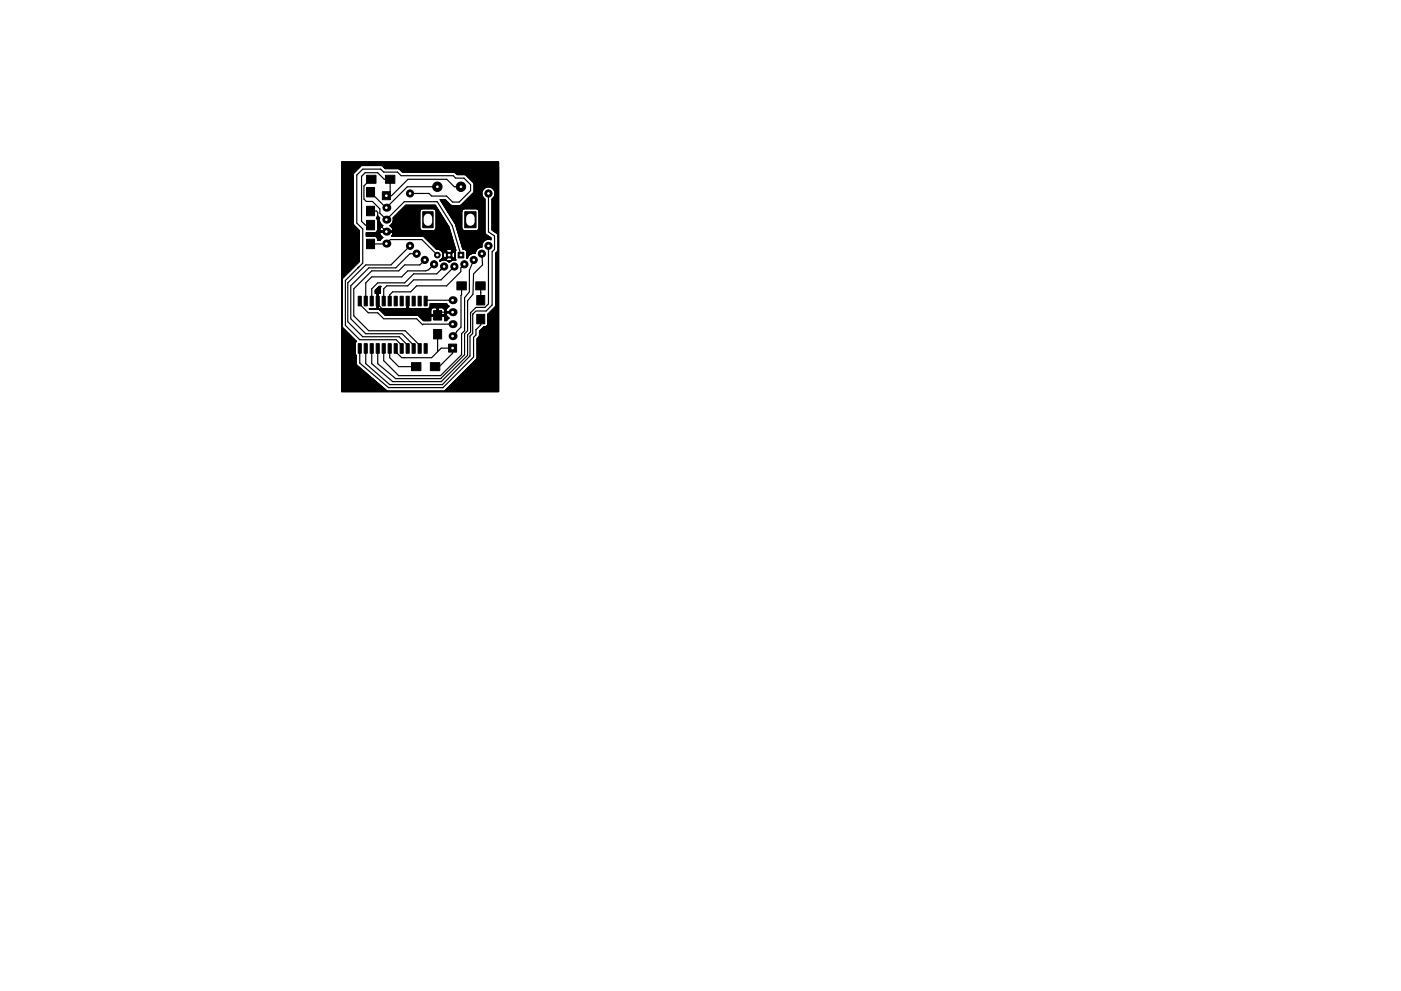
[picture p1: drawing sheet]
<svg xmlns="http://www.w3.org/2000/svg" width="297mm" height="210mm" viewBox="0 0 297 210" stroke-linecap="round" stroke-linejoin="round" font-family="sans-serif">
<g fill="#000" stroke="#000" stroke-width=".21">
<path d="M77.7 37.2h2v1.7h-2zM81.7 37.2h2v1.7h-2zM77.7 46.8h1.7v2h-1.7zM77.7 50.8h1.7v2h-1.7zM77.7 43.8h1.7v2h-1.7zM77.7 39.8h1.7v2h-1.7zM81.1 40.7h1.7v1.7h-1.7zM89.6 44.9h2.2v3.4h-2.2zM97.1 53.5h1.2v1.2h-1.2zM98.5 44.9h2.4v3.4h-2.4zM75.9 62.9h.7v2h-.7zM75.9 72.9h.7v2h-.7z"/>
<path d="M77.2 62.9h.7v2h-.7zM77.2 72.9h.7v2h-.7zM78.5 62.9h.6v2h-.6zM78.5 72.9h.6v2h-.6zM79.8 62.9h.6v2h-.6zM79.8 72.9h.6v2h-.6zM81 72.9h.7v2h-.7zM81 62.9h.7v2h-.7zM82.3 72.9h.7v2h-.7zM82.3 62.9h.7v2h-.7zM83.6 72.9h.6v2h-.6zM83.6 62.9h.6v2h-.6z"/>
<path d="M84.8 72.9h.7v2h-.7zM84.8 62.9h.7v2h-.7zM86.1 72.9h.7v2h-.7zM86.1 62.9h.7v2h-.7zM87.2 76.9h2v1.7h-2zM87.4 72.9h.6v2h-.6zM87.4 62.9h.6v2h-.6zM88.6 72.9h.7v2h-.7zM88.6 62.9h.7v2h-.7zM89.9 72.9h.7v2h-.7zM89.9 62.9h.7v2h-.7zM91.2 76.9h2v1.7h-2z"/>
<path d="M91.9 69.9h1.7v2h-1.7zM91.9 65.9h1.7v2h-1.7zM95.1 73h1.7v1.7h-1.7zM96.9 59.8h2v1.7h-2zM100.9 59.8h2v1.7h-2zM101.1 66.7h1.7v2h-1.7zM101.1 62.7h1.7v2h-1.7z"/>
<circle cx="92.7" cy="39.6" r="1"/>
<circle cx="97.7" cy="39.6" r="1"/>
<circle cx="86.9" cy="52.2" r=".76"/>
<circle cx="86.9" cy="41" r=".76"/>
<circle cx="88.3" cy="53.8" r=".76"/>
<circle cx="90.1" cy="55.2" r=".76"/>
<circle cx="92" cy="56.1" r=".76"/>
<circle cx="92.7" cy="54.1" r=".6"/>
<circle cx="94.2" cy="56.5" r=".76"/>
<circle cx="95.2" cy="54.1" r=".6"/>
<circle cx="96.3" cy="56.5" r=".76"/>
<circle cx="98.5" cy="56.1" r=".76"/>
<circle cx="100.4" cy="55.2" r=".76"/>
<circle cx="102.2" cy="53.8" r=".76"/>
<circle cx="103.6" cy="52.2" r=".76"/>
<circle cx="103.6" cy="41" r=".76"/>
</g>
<g fill="#000">
<circle cx="81.9" cy="46.6" r=".85"/>
<circle cx="81.9" cy="49.1" r=".85"/>
<circle cx="81.9" cy="44.1" r=".85"/>
<circle cx="81.9" cy="51.7" r=".85"/>
<circle cx="96" cy="66.2" r=".85"/>
<circle cx="96" cy="68.8" r=".85"/>
<circle cx="96" cy="71.3" r=".85"/>
<circle cx="96" cy="63.7" r=".85"/>
</g>
<g fill="none" stroke="#000" stroke-width=".25">
<path d="M78.7 38l-1.5 1.4v2.8l.5 .5h1.3l1.5 1.6v.9l1.4 1.4 3.8-3.8h7l3.2 5.1 1.8 6.2M92.7 39.6h-6.3l-4.5 4.5-3.2-3.3M97.7 39.6h-1.4l-1.6-1.6h-8.2l-3.5 3.5h-1.1l.8-.8v-2.7h-1.2l-1.4-1.4h-2.7l-.7 .8v9.6l.8 .8h1.1M78.6 44.1l-.5 .4M78.6 51.8h3.2l1-1h6.6l3.3 3.3M78.7 44.8h1.1l.3 .3v2.2l1.8 1.8h8.4l4.9 5M86.9 52.2l-4 4h-5.4l-3.8 3.8v8.3l3.2 3.1h7.7l1.8 1.8v.7M86.9 41h4.1l.5 .6h3.2l1.3 1.3h1.4l2.4-2.4v-1.3l-1.4-1.4h-1.8l-.5-.5h-11.1l-.7-.8h-2.9l-.7-.6h-3.8l-1.3 1.3v10.1l1.3 1.3v7.2l-3.7 3.7v9.5l3.1 3.1h7.7l1.2 1.1v.7M88.3 53.8h-1.4l-3 3h-5.7l-3.8 3.8v7l3.1 3.2h7.7M90.1 55.2l-1.1 1h-3.2l-1.3 1.3h-5.7l-3.8 3.8v5.7l3.2 3.2h7.7l3.1 3v.7M92 56.1l-1.1 1.1-.7 .3h-3.8l-1.2 1.2h-6.4l-1.3 1.3v3.9M94.2 56.5l-1.6 1.6h-4.9l-1.9 1.9h-5.7l-1.3 1.3v2.6"/>
<path d="M96.3 56.5l-2.8 2.9h-5.8l-1.3 1.2h-4.4l-.6 .7v2.6M98.5 56.1l-.8 .7v.8l-3 3h-6.4l-1.2 1.3h-3.8l-.7 .7v1.3M100.4 55.2l-.9 2.1v4.6l-1 1.3v7l-.6 .6v4.5l-4.5 4.4h-8.9l-3.1-3.2v-2.6M102.2 53.8l.1 2.4-1.9 1.9-.1 4.3-1.2 1.4v6.4l-.6 .6v4.5l-5.1 5h-9.5l-3.8-3.1v-3.3M103.6 41v8.2l1.2 .9v2.8l-.5 .5v11.3l-1.2 1.3h-2.1M103.6 52.2v12.2M76.3 63.9v.7l1.8 1.8h2l1.3 1.2h6.9l1.3 1.3 .1-.1h6.3M80.1 63.9v.7l1.2 1.1h4.5l.6-.6M82.6 73.9v2l1.9 1.9h3.7M83.9 73.9v.7l1.3 1.3h6.3l2-2h2.5v1.1l-2.9 2.8h-.9M85.3 70.8l2.4 2.4v.7M86.4 63.9v1.2"/>
<path d="M86.4 65.1l1.3 1.3h1.9l.5 .5h2.7l.7-.7h2.5M92.8 70.9v3.7M96 63.7h-5.6l-.2 .2M96.2 74h.4M96.6 63.8l-.1 .1M97.9 60.6l-.2 8.8-1.7 1.9M100.9 66l-.7 .7v4l-.6 .6v4.2l-5.8 6.1h-11.2l-5.1-4.4v-3.3M101.9 60.6v3.1M101.9 67.7v1.2l-1 1v1.2l-.5 .5v4.2l-6.5 6.4h-11.5l-6.1-5.2v-3.1M103.6 64.4v.1M103.6 64.5l-.8 .7h-1.9l-1.1 1.2v4l-.7 .7v4.3l-5.6 5.6h-10.2l-4.5-3.8v-3.3M93.6 80.1h.1"/>
</g>
<path d="M72.5 35.3h3.9l-1.3 1.3-.2 .6v10.1l.2 .6 1 1v6.6l-3.4 3.5-.2 .5zM72.5 34.3h33.2v.8h-33.2zM72.5 59.5v9.5zM78.4 44.6h.3v.3h-.3zM80 45.8l.5 .4a1.39 1.39 0 0 0 .7 1.7l-.6 .5-.1 .4 .1 .2h2.6l.2-.2-.2-.4-.5-.5a1.39 1.39 0 0 0 .7-1.7l1.3-1.3h4.3v3.4a.65 .65 0 0 0 .6 .7h2.2a.65 .65 0 0 0 .7-.7v-3.4a.65 .65 0 0 0-.7-.6h-2.2a.65 .65 0 0 0-.6 .6h-4.3l1.3-1.3h6.3l2.9 4.6 1.4 4.9-.1 .2a2.33 2.33 0 0 0 .2 1.9 1.34 1.34 0 0 0-1.5 .5 1.36 1.36 0 0 0-1.9-.3l-.1-.1 .4-.3h.9a.9 .9 0 0 0 1.4 .2v-.2l-.7-.7-.7 .7h-.9l.4-.6v-.4l.1 .8h.3l.7-.7h.3l.7 .7a.9 .9 0 0 0 .2-1.3l-.2-.1-.7 .7h-.3l-.7-.7-.3 .1-.1 .5-.4-.7h.9l.7 .6 .7-.6a.9 .9 0 0 0-1.3-.3l-.1 .3h-.9l-.6-.4h-.4l-2.6-2.6-.6-.2h-6.4l.4-.6-.2-.2h-2.6l-.1 .2 .1 .4 .6 .5-.6 .6h-.5a.71 .71 0 0 0-.7-.9h-1.7v-.7h1.7a.65 .65 0 0 0 .7-.6v-2l-.3-.5zM79.6 61.6l.8-.8h.4l-.2 .5v.9l-.4 .2v3l.2 .1h5.7l.2-.1v-1.7h.3v1.7l.1 .1h3.9a.76 .76 0 0 0 .6-1h3.5l.5 .5-.5 .5-.2 .4 .1 .2h1.5v.3h-1.5l-.1 .2 .2 .4 .5 .5-.5 .5h-.4v-.8l-.2-.2h-2.6l-.2 .2v.8h-1.5l-.9-.9-.6-.2h-6.6l-1.1-1.1h10.7v.8l.2 .2h1.2v-1.4h.2v1.4h1.2l.2-.2v-.8l-.5-.5h-.7l-.2 .1-1.1-.1-.5 .5h-10.7l-.5-.2h-1.7l-.1-.1h1.5l.2-.1v-3l-.4-.2zM81.3 35.3h24.4v47.8h-33.2v-14l.2 .5 2.8 2.8-.2 .5v2l.2 .5 .1 2 6.2 5.4 .6 .2h11.5l.6-.2 6.6-6.7 .1-4.2 .4-.5 .1-1.1 .9-1h.2a.65 .65 0 0 0 .6-.6v-2l1.5-1.4 .2-.6v-11l.5-.5v-.3v-3.1l-1.3-1v-6.6a1.42 1.42 0 0 0 .3-2.1 1.42 1.42 0 0 0-2.1 0 1.42 1.42 0 0 0 .3 2.1v7.2l.2 .4 1.1 .7v.4a1.4 1.4 0 0 0-1.9 1.5 1.33 1.33 0 0 0-1.4 1.4 1.38 1.38 0 0 0-1.7 1l-.1-1.3a.68 .68 0 0 0-.8-.6l-1.6-5.3-1.7-2.7h3v3.4a.65 .65 0 0 0 .6 .7h2.4a.65 .65 0 0 0 .7-.7v-3.4a.65 .65 0 0 0-.7-.6h-2.4a.65 .65 0 0 0-.6 .6h-3l-1.6-2.5h1.1l1.3 1.2h1.7l.5-.2 2.4-2.4 .2-.5v-1.6l-1.8-1.8-1.8-.1-.5-.4-.3-.1h-10.7l-.8-.7h-2.9zM72.5 34.3h33.2v48.8h-33.2v-14l.2 .5 2.8 2.8-.2 .5v2l.2 .5 .1 2 6.2 5.4 .6 .2h11.5l.6-.2 6.6-6.7 .1-4.2 .4-.5 .1-1.1 .9-1h.2a.65 .65 0 0 0 .6-.6v-2l1.5-1.4 .2-.6v-11l.5-.5v-.3v-3.1l-1.3-1v-6.6a1.42 1.42 0 0 0 .3-2.1 1.42 1.42 0 0 0-2.1 0 1.42 1.42 0 0 0 .3 2.1v7.2l.2 .4 1.1 .7v.4a1.4 1.4 0 0 0-1.9 1.5 1.33 1.33 0 0 0-1.4 1.4 1.38 1.38 0 0 0-1.7 1l-.1-1.3a.68 .68 0 0 0-.8-.6l-1.6-5.3-1.7-2.7h3v3.4a.65 .65 0 0 0 .6 .7h2.4a.65 .65 0 0 0 .7-.7v-3.4a.65 .65 0 0 0-.7-.6h-2.4a.65 .65 0 0 0-.6 .6h-3l-1.6-2.5h1.1l1.3 1.2h1.7l.5-.2 2.4-2.4 .2-.5v-1.6l-1.8-1.8-1.8-.1-.5-.4-.3-.1h-10.7l-.8-.7h-2.9l-.4-.5-.6-.2-4.1 .1-1.5 1.4-.2 .6v10.1l.2 .6 1 1v6.6l-3.4 3.5-.2 .5z" fill="#000" stroke="#000" stroke-width=".25"/>
<g fill="#fff" stroke="#fff" stroke-width=".21">
<circle cx="103.6" cy="41" r=".17"/>
<circle cx="86.9" cy="41" r=".17"/>
<circle cx="103.6" cy="52.2" r=".17"/>
<circle cx="102.2" cy="53.8" r=".17"/>
<circle cx="100.4" cy="55.2" r=".17"/>
<circle cx="98.5" cy="56.1" r=".17"/>
<circle cx="96.3" cy="56.5" r=".17"/>
<circle cx="94.2" cy="56.5" r=".17"/>
<circle cx="92" cy="56.1" r=".17"/>
<circle cx="90.1" cy="55.2" r=".17"/>
<circle cx="88.3" cy="53.8" r=".17"/>
<circle cx="86.9" cy="52.2" r=".17"/>
<circle cx="97.7" cy="54.1" r=".17"/>
<circle cx="95.2" cy="54.1" r=".17"/>
<circle cx="92.7" cy="54.1" r=".17"/>
<circle cx="97.7" cy="39.6" r=".17"/>
<circle cx="92.7" cy="39.6" r=".17"/>
<circle cx="96" cy="63.7" r=".17"/>
<circle cx="96" cy="66.2" r=".17"/>
<circle cx="96" cy="68.8" r=".17"/>
<circle cx="96" cy="71.3" r=".17"/>
<circle cx="96" cy="73.9" r=".17"/>
<circle cx="81.9" cy="51.7" r=".17"/>
<circle cx="81.9" cy="49.1" r=".17"/>
<circle cx="81.9" cy="46.6" r=".17"/>
<circle cx="81.9" cy="44.1" r=".17"/>
<circle cx="81.9" cy="41.5" r=".17"/>
</g>
<path d="M90.7 46.2v.8M99.7 46.2v.8" fill="none" stroke="#fff" stroke-width="1.8"/>
</svg>
